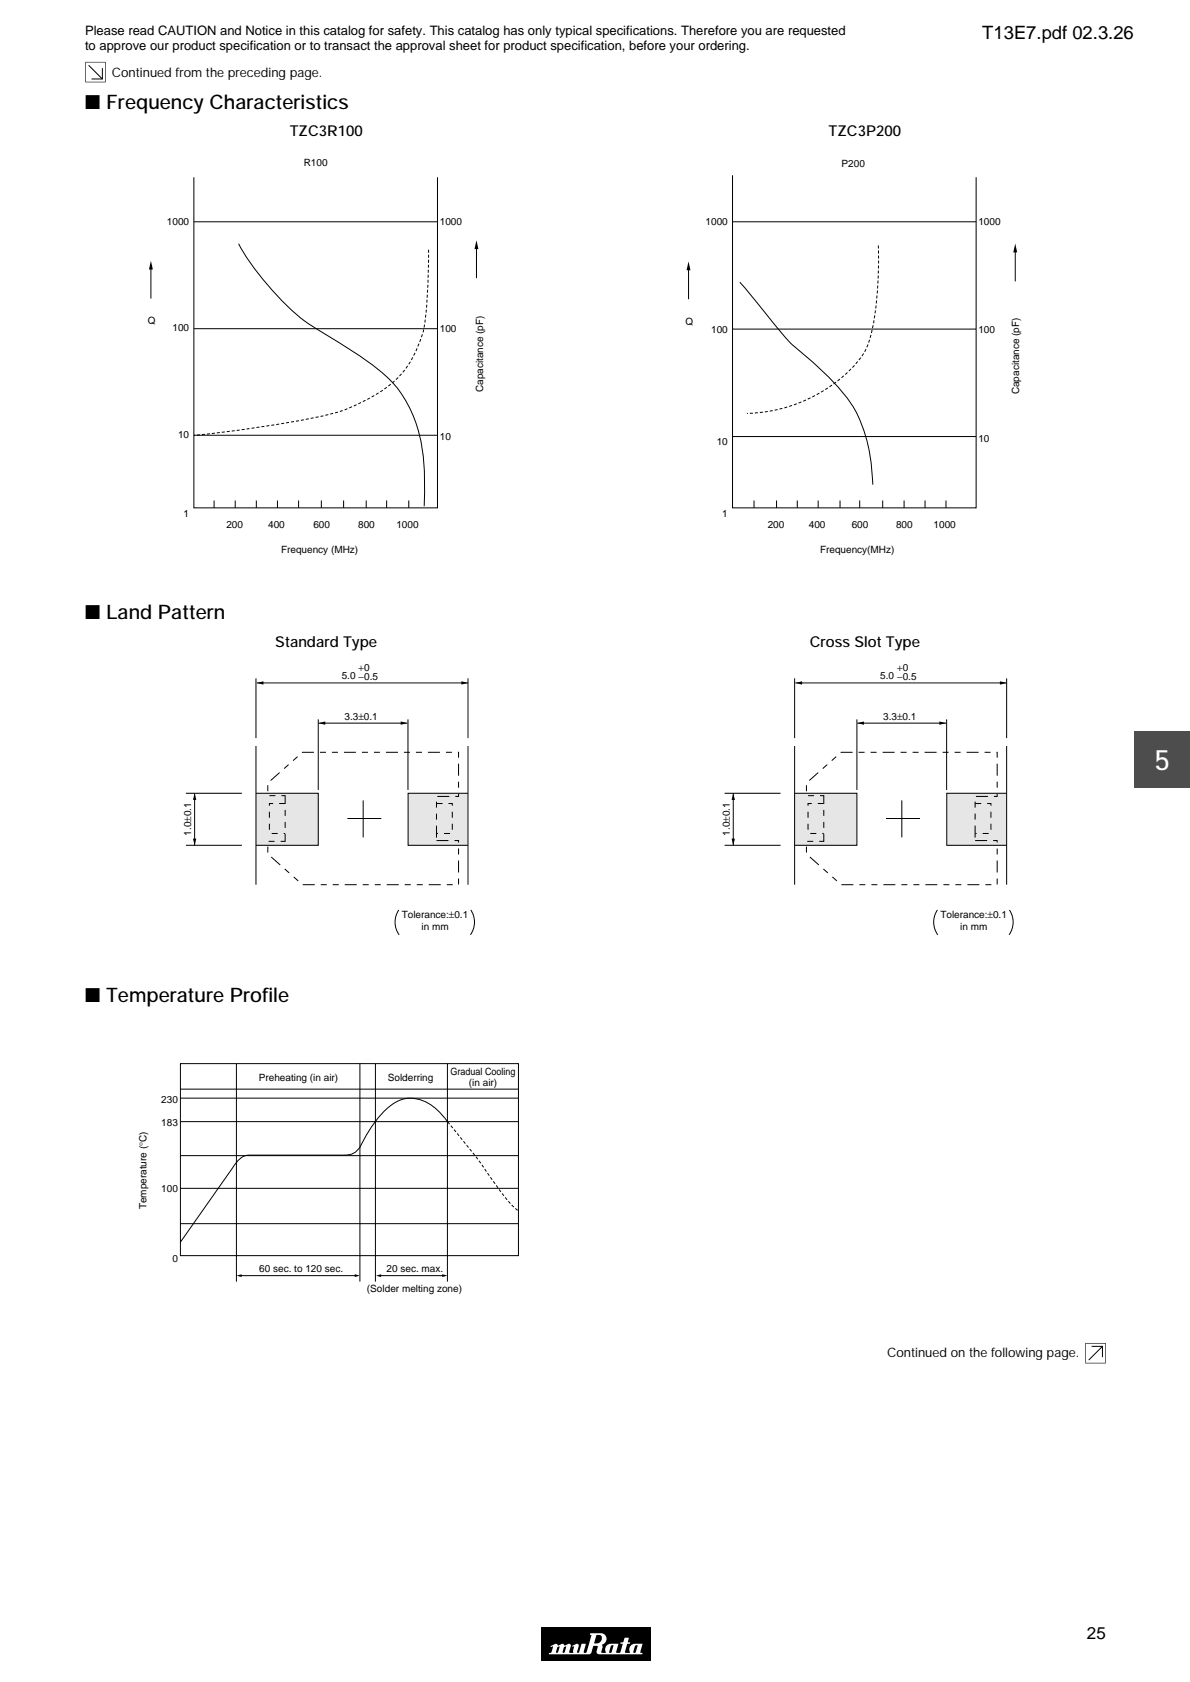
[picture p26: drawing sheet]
<svg xmlns="http://www.w3.org/2000/svg" width="210mm" height="297mm" viewBox="0 0 210 297" stroke-linecap="round" stroke-linejoin="round" font-family="sans-serif">
<defs><g id="words">
<text font-size="5" fill="#fff" x="203.7" y="135.8">5</text>
<g font-size="3.5">
<text x="15" y="19.2">■ Frequency Characteristics</text>
<text x="15" y="109.2">■ Land Pattern</text>
<text x="15" y="176.8">■ Temperature Profile</text>
</g>
<text font-size="3.2" x="173.3" y="6.8">T13E7.pdf 02.3.26</text>
<text font-size="3" x="191.7" y="289.1">25</text>
<g font-size="2.6">
<text x="51.1" y="24.1">TZC3R100</text>
<text x="146.2" y="24.1">TZC3P200</text>
<text x="48.6" y="114.1">Standard Type</text>
<text x="142.8" y="114.1">Cross Slot Type</text>
</g>
<g font-size="2.3">
<text x="15" y="6.1">Please read CAUTION and Notice in this catalog for safety. This catalog has only typical specifications. Therefore you are requested</text>
<text x="15" y="8.8">to approve our product specification or to transact the approval sheet for product specification, before your ordering.</text>
<text x="19.7" y="13.6">Continued from the preceding page.</text>
<text x="156.5" y="239.4">Continued on the following page.</text>
</g>
<g font-size="1.8">
<text x="53.6" y="29.3">R100</text>
<text x="148.4" y="29.5">P200</text>
<text x="29.4" y="39.7">1000</text>
<text x="77.6" y="39.7">1000</text>
<text x="124.5" y="39.7">1000</text>
<text x="172.6" y="39.7">1000</text>
<text x="26.1" y="57.2">Q</text>
<text x="30.4" y="58.3">100</text>
<text x="77.6" y="58.6">100</text>
<text x="120.9" y="57.3">Q</text>
<text x="125.4" y="58.7">100</text>
<text x="172.6" y="58.7">100</text>
<text x="85.2" y="69.2" transform="rotate(-90 85.2 69.2)">Capacitance (pF)</text>
<text x="179.8" y="69.6" transform="rotate(-90 179.8 69.6)">Capacitance (pF)</text>
<text x="31.4" y="77.3">10</text>
<text x="77.6" y="77.6">10</text>
<text x="172.6" y="77.9">10</text>
<text x="126.4" y="78.5">10</text>
<text x="32.4" y="91.2">1</text>
<text x="39.9" y="93.1">200</text>
<text x="47.3" y="93.1">400</text>
<text x="55.3" y="93.1">600</text>
<text x="63.2" y="93.1">800</text>
<text x="69.9" y="93.1">1000</text>
<text x="127.4" y="91.2">1</text>
<text x="135.4" y="93.1">200</text>
<text x="142.7" y="93.1">400</text>
<text x="150.2" y="93.1">600</text>
<text x="158" y="93.1">800</text>
<text x="164.7" y="93.1">1000</text>
<text x="49.6" y="97.5">Frequency (MHz)</text>
<text x="144.6" y="97.5">Frequency(MHz)</text>
<text x="60.3" y="119.8">5.0 −0.5</text>
<text x="63.3" y="118.4">+0</text>
<text x="155.3" y="119.8">5.0 −0.5</text>
<text x="158.3" y="118.4">+0</text>
<text x="60.8" y="127">3.3±0.1</text>
<text x="155.8" y="127">3.3±0.1</text>
<text x="33.7" y="147.4" transform="rotate(-90 33.7 147.4)">1.0±0.1</text>
<text x="128.7" y="147.4" transform="rotate(-90 128.7 147.4)">1.0±0.1</text>
<text x="70.9" y="161.9">Tolerance:±0.1</text>
<text x="165.9" y="161.9">Tolerance:±0.1</text>
<text x="74.4" y="164">in mm</text>
<text x="169.4" y="164">in mm</text>
<text x="45.6" y="190.7">Preheating (in air)</text>
<text x="68.4" y="190.7">Solderring</text>
<text x="79.5" y="189.6">Gradual Cooling</text>
<text x="82.7" y="191.5">(in air)</text>
<text x="28.4" y="194.5">230</text>
<text x="28.4" y="198.6">183</text>
<text x="25.8" y="213.3" transform="rotate(-90 25.8 213.3)">Temperature (°C)</text>
<text x="28.4" y="210.3">100</text>
<text x="30.4" y="222.5">0</text>
<text x="45.7" y="224.4">60 sec. to 120 sec.</text>
<text x="64.7" y="227.9">(Solder melting zone)</text>
<text x="68.2" y="224.4">20 sec. max.</text>
</g>
</g></defs>
<path d="M95.4 287h19.3v5.9h-19.3z" fill="#000"/>
<path d="M97.1 290.4l.8-.4a.42 .42 0 0 1 .6 .3v.1l-.2 .2-.2 .9 .4-.1 .2-.9-.2-.1v-.2l.7-.3 .4 .3h.1v.2l-.2 .2-.3 .8 .2 .2 .2-.2 .3-.9-.2-.1v-.2l.7-.3 .3 .4-.3 1.2 .7 .1 .2-1.1h-.3l-.1-.2 .8-.3h.2l.2 .3-.3 1.1 .1 .2 .3-.2 .4-1.4 .7-.1v.1l-.4 1.4 .4 .2 .2-.2 .8-2.9-.2-.1v-.3h1.9a1.05 1.05 0 0 1 1 .9 1.05 1.05 0 0 1-.8 1.2l.1 .3-.2 1h.8a1.12 1.12 0 0 1 .8-1.6l1.4 .1-.2 .7-.8-.1v-.4l-.3 .1-.3 1.2h.3l.3-.9 .8 .1-.2 .7 .1 .2h.4l.2-.2 .4-1.4-.4-.1 .1-.2h.4l.3-.8h.7l-.2 .7 .4 .1v.1l-.5 .2-.4 1.4 .2 .2 .7-.1a1.12 1.12 0 0 1 .9-1.6l1.3 .1-.1 .5h-.8v-.3l-.4 .1-.3 1.2h.4l.3-1h.8l-.3 .9 .4 .2v.2h-7.4a.48 .48 0 0 1-.7-.6l.3-.7-.2-.2h-.3v-.4h.2a.93 .93 0 0 0 1-.9 .47 .47 0 0 0-.5-.6h-.5l-.4 1.4 .2 .1v.4l-.4 .1-.3 1.1-.2 .3h-7.2v-.2l.4-.2 .3-.9h-.4z" fill="#fff"/>
<path d="M200 129h10v10h-10z" fill="#4d4d4d"/>
<g fill="#000">
<path d="M26.6 46l.4 1.5h-.7zM84 42.4l.4 1.5h-.7zM121.4 46.1l.4 1.6h-.7zM179.1 43l.3 1.5h-.7z"/>
<path d="M15 10.9v3.6h3.7v-3.6zM15.2 11h3.3v3.4h-3.3z"/>
</g>
<g fill="none" stroke="#000" stroke-width=".18">
<path d="M15.6 11.5l2.5 2.4M18.1 12v1.9h-2M34.2 31.3v58.3h43v-58.3M34.2 39.1h43M129.2 30.9v58.7h43v-58.3M129.2 39.1h43M26.6 47.3v5.4M34.2 58h43M42.1 43a48.2 48.2 0 0 0 11.7 13.7l1.9 1.2a107.6 107.6 0 0 1 11.7 7.8 21.4 21.4 0 0 1 7.2 14.2l.3 4.1-.1 5.3M84 43.7v5.4M121.5 47.4v5.4M129.2 58h43"/>
<path d="M130.5 49.8l3.9 4.7a46.5 46.5 0 0 0 6.5 7.2 47.7 47.7 0 0 1 9.7 10.3 29.6 29.6 0 0 1 3.4 13.5M179.1 44.2v5.4M34.2 76.8h43M129.2 77h43M37.8 88.3v1.3M41.5 88.3v1.3M45.2 88.3v1.3M48.9 88.3v1.3M52.7 88.3v1.3M56.7 88.3v1.3M60.6 88.3v1.3M64.6 88.3v1.3"/>
<path d="M68.2 88.3v1.3M72.1 88.3v1.3M133 88.3v1.3M137 88.3v1.3M140.6 88.3v1.3M144.3 88.3v1.3M148.2 88.3v1.3M151.6 88.3v1.3M155.7 88.3v1.3M159.5 88.3v1.3M163.2 88.3v1.3M166.9 88.3v1.3"/>
</g>
<path d="M75.6 44.1v1.2a82.9 82.9 0 0 1-.9 12.9 17.8 17.8 0 0 1-10.1 12.4 28.5 28.5 0 0 1-9.5 3.2 222.6 222.6 0 0 1-20.9 3M154.9 43.3a65.5 65.5 0 0 1-1.2 15.5 13.1 13.1 0 0 1-4.9 7.5 27 27 0 0 1-17.1 6.6" fill="none" stroke="#000" stroke-width=".18" stroke-dasharray=".5 .4" stroke-linecap="butt"/>
<path d="M45.2 139.9h10.9v9.2h-10.9z" fill="#e6e6e6"/>
<path d="M45.2 139.9h10.9v9.2h-10.9" fill="none" stroke="#000" stroke-width=".18"/>
<path d="M72 139.9h10.5v9.2h-10.5z" fill="#e6e6e6"/>
<g fill="none" stroke="#000" stroke-width=".18">
<path d="M45.2 119.7v10.5M82.6 119.7v10.5M32.8 139.9h9.9M34.3 139.9v9.2M45.2 131.6v24.5M45.3 120.5h37.3M56.1 126.9v12.4M56.2 127.6h15.7M72 126.9v12.4M82.5 139.9h-10.5v9.2h10.5M82.6 131.6v24.5M32.8 149.1h9.9"/>
<path d="M61.3 144.4h6M64.1 141.2v6.5M70.3 160.5a3.8 3.8 0 0 0 .1 4.4M83 160.5a3.8 3.8 0 0 1 0 4.4"/>
</g>
<path d="M47.2 138.1l6.2-5.4h27.5v7.8h-3.9v7.8h3.9v7.8h-27.5l-6.2-5.5v-2.2h3.1v-8.1h-3.1z" fill="none" stroke="#000" stroke-width=".18" stroke-dasharray="2.1 1.1 1.1 1.1 1.1 1.1" stroke-linecap="butt"/>
<path d="M50.3 141.7h-2.8v5.3h2.8M77 141.7h2.8v5.3h-2.8" fill="none" stroke="#000" stroke-width=".18" stroke-dasharray="1.1" stroke-linecap="butt"/>
<path d="M45.3 120.5l1.2-.3v.6zM56.2 127.6l1.2-.3v.5zM70.7 127.3l1.2 .3-1.2 .2zM81.4 120.2l1.2 .3-1.2 .3zM34.3 139.9l.3 1.2h-.6zM34 147.9h.6l-.3 1.2z" fill="#000"/>
<path d="M140.2 139.9h10.9v9.2h-10.9z" fill="#e6e6e6"/>
<path d="M140.2 139.9h10.9v9.2h-10.9" fill="none" stroke="#000" stroke-width=".18"/>
<path d="M167 139.9h10.6v9.2h-10.6z" fill="#e6e6e6"/>
<g fill="none" stroke="#000" stroke-width=".18">
<path d="M140.2 119.7v10.5M177.6 119.7v10.5M127.8 139.9h9.9M129.3 139.9v9.2M140.2 131.6v24.5M140.3 120.5h37.3M151.1 126.9v12.4M151.2 127.6h15.7M167 126.9v12.4M177.6 139.9h-10.6v9.2h10.6M177.6 131.6v24.5M127.8 149.1h9.9"/>
<path d="M156.3 144.4h6M159.1 141.2v6.5M165.4 160.5a3.8 3.8 0 0 0 0 4.4M178 160.5a3.8 3.8 0 0 1 0 4.4"/>
</g>
<path d="M142.2 138.1l6.2-5.4h27.5v7.8h-3.9v7.8h3.9v7.8h-27.5l-6.2-5.5v-2.2h3.1v-8.1h-3.1z" fill="none" stroke="#000" stroke-width=".18" stroke-dasharray="2.1 1.1 1.1 1.1 1.1 1.1" stroke-linecap="butt"/>
<path d="M145.3 141.7h-2.8v5.3h2.8M172 141.7h2.8v5.3h-2.8" fill="none" stroke="#000" stroke-width=".18" stroke-dasharray="1.1" stroke-linecap="butt"/>
<path d="M140.3 120.5l1.2-.3v.6zM151.2 127.6l1.2-.3v.5zM165.7 127.3l1.2 .3-1.2 .2zM176.4 120.2l1.2 .3-1.2 .3zM129.3 139.9l.3 1.2h-.6zM129 147.9h.6l-.3 1.2z" fill="#000"/>
<path d="M31.8 187.6h59.6v33.9h-59.6z" fill="#fff"/>
<g fill="none" stroke="#000" stroke-width=".18">
<path d="M31.8 187.6h59.6v33.9h-59.6zM31.8 192.1h59.6M31.8 197.8h59.6M31.8 193.7h59.6M41.7 187.6v38.5M63.5 187.6v38.5M66.2 187.6v38.5M78.9 187.6v38.5M79 197.9a9.4 9.4 0 0 0-5.7-4.1 5.4 5.4 0 0 0-4.4 1.2 21.6 21.6 0 0 0-5.3 7.2 2.92 2.92 0 0 1-3 1.6h-16.7a3.2 3.2 0 0 0-2.5 1.7l-9.6 13.6M31.8 203.8h59.6M31.8 209.6h59.6M31.8 215.8h59.6"/>
<path d="M42.5 225h20.4M66.9 225h11.3M192.5 237.5h2v1.9M194.5 237.5l-2.5 2.4"/>
</g>
<g fill="#000">
<path d="M41.7 225l.9-.2v.5zM62.6 224.8l.9 .2-.9 .3zM66.3 225l.9-.2v.5zM78 224.8l.9 .2-.9 .3z"/>
<path d="M191.4 236.9v3.6h3.6v-3.6zM191.5 237h3.4v3.4h-3.4z"/>
</g>
<path d="M79 197.9l5.8 7.3a58.7 58.7 0 0 0 6.1 8l.6 .4" fill="none" stroke="#000" stroke-width=".18" stroke-dasharray=".5 .4" stroke-linecap="butt"/>
<use href="#words"/>
</svg>
